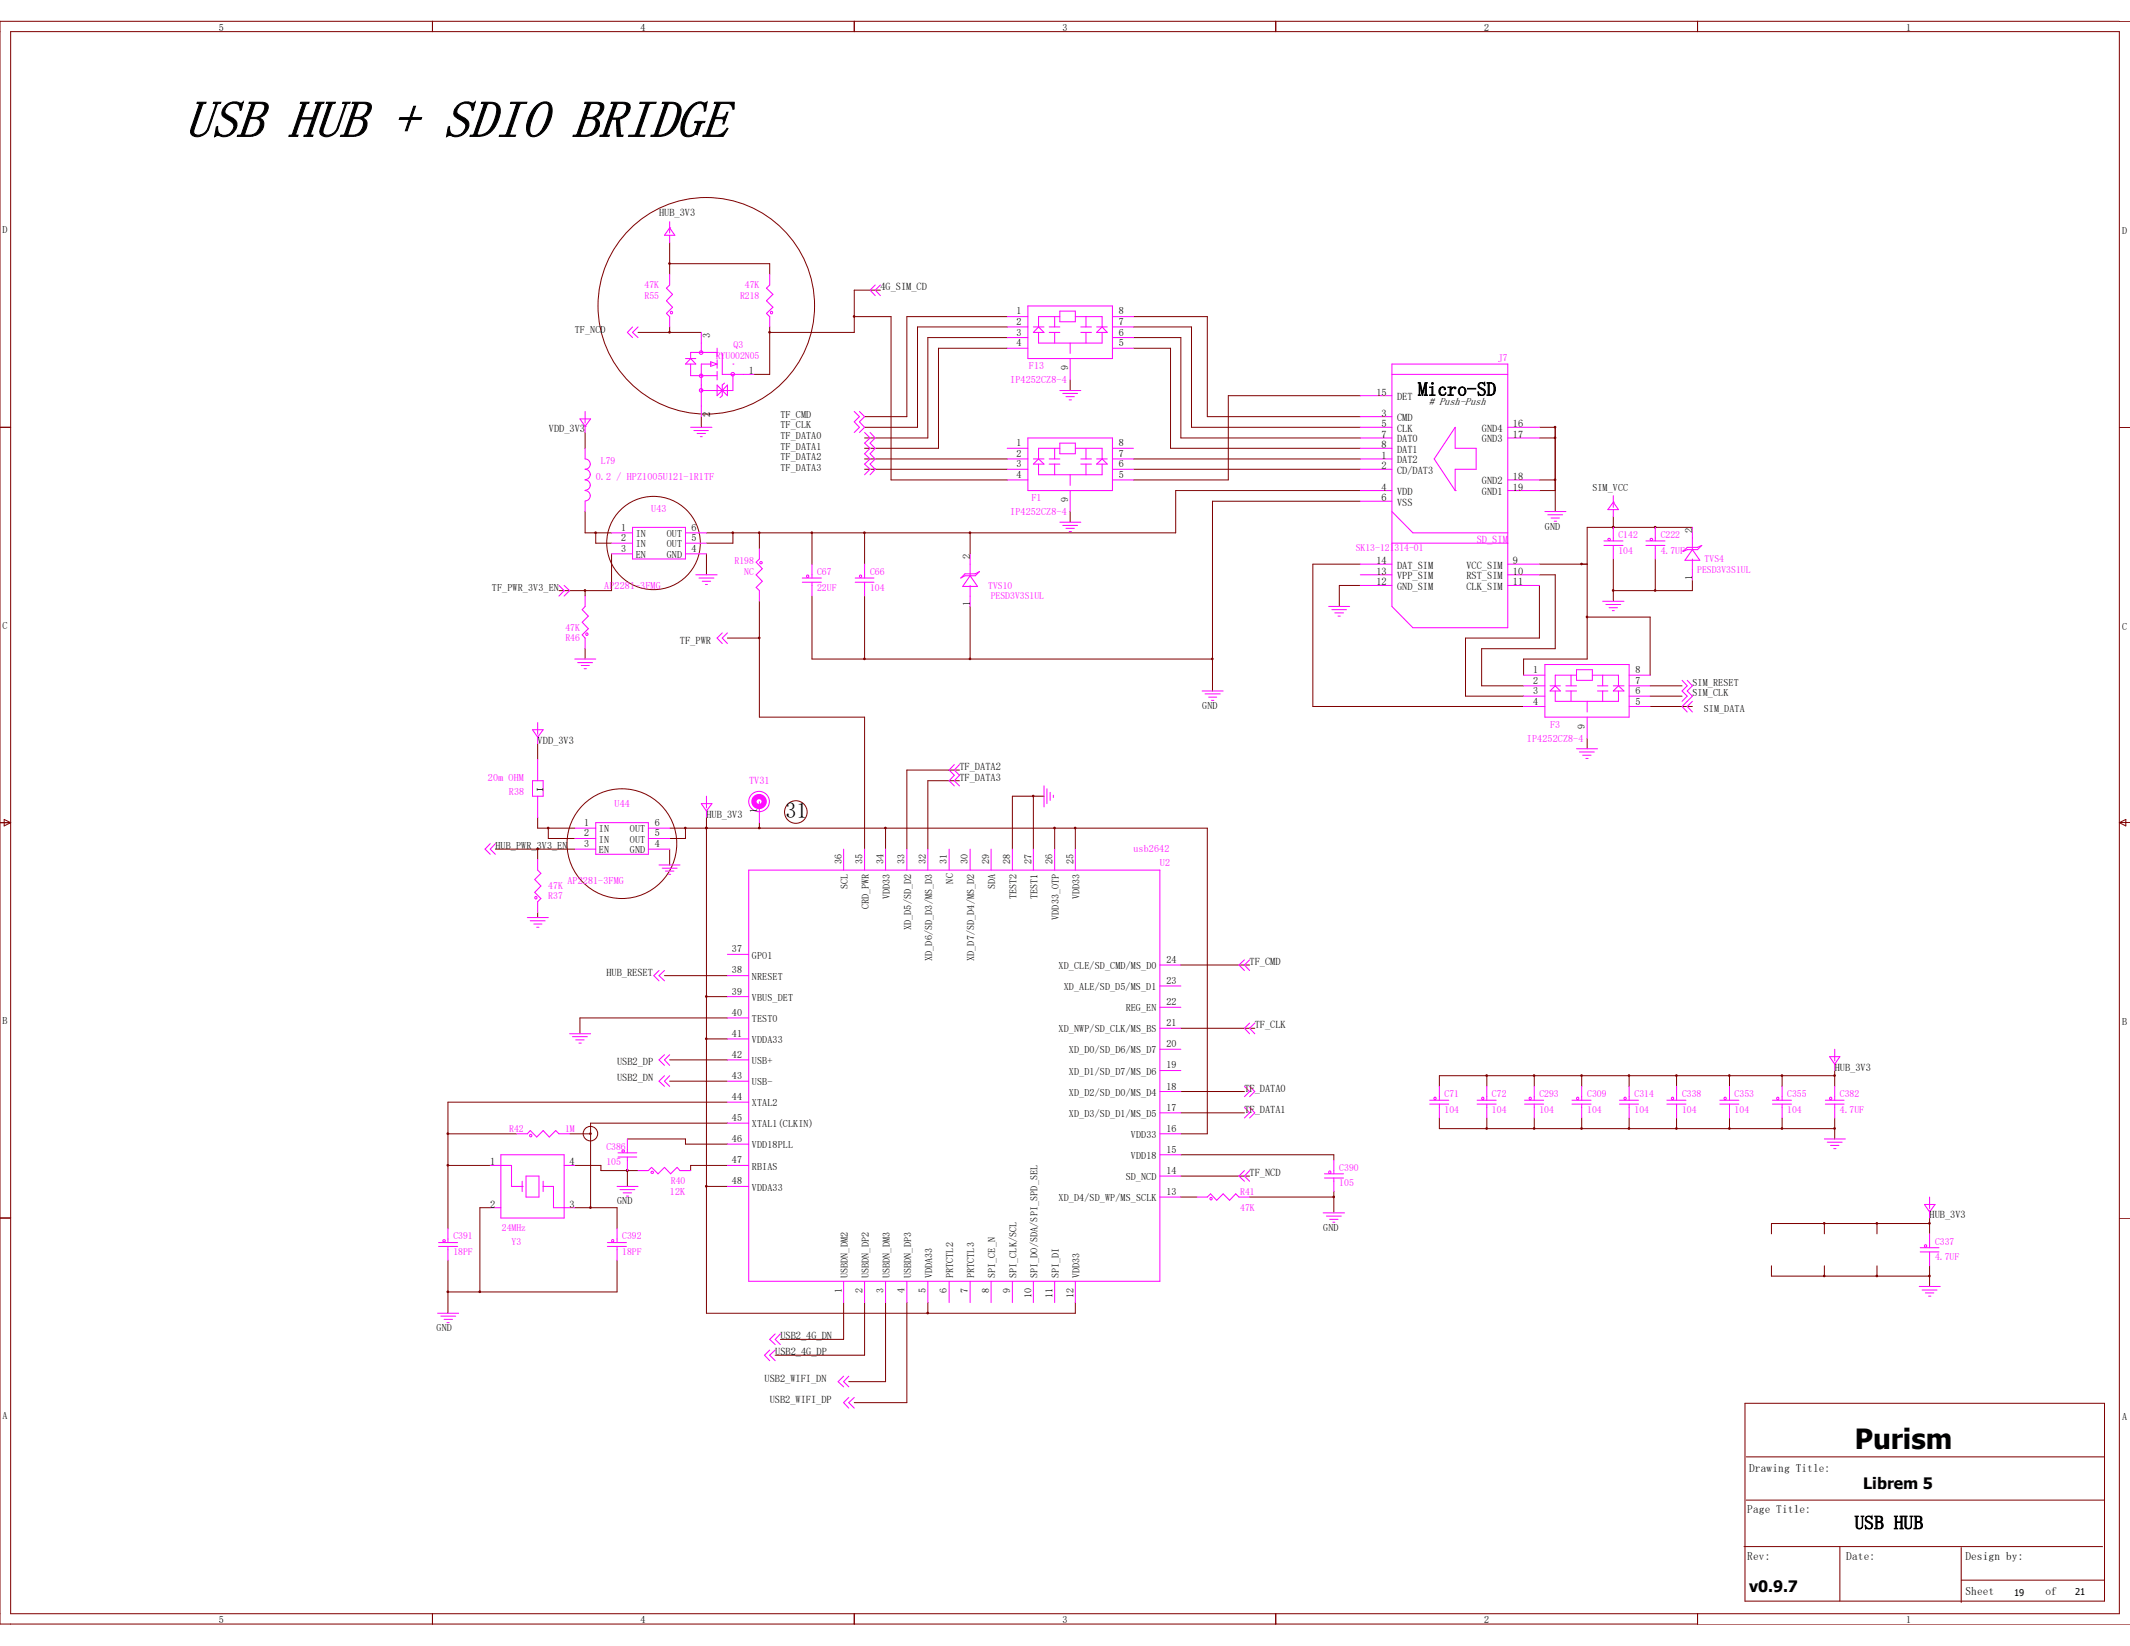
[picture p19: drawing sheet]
<svg xmlns="http://www.w3.org/2000/svg" width="279mm" height="216mm" viewBox="0 0 279 216" stroke-linecap="round" stroke-linejoin="round" font-family="sans-serif">
<defs><g id="words">
<text font-size="7.1" x="24.2" y="18">USB HUB + SDIO BRIDGE</text>
<text font-size="3.7" x="243.3" y="190.1">Purism</text>
<text font-size="2.9" x="103" y="107.2">31</text>
<g font-size="2.5">
<text x="186" y="51.9">Micro-SD</text>
<text x="243.3" y="200.6">USB HUB</text>
</g>
<g font-size="2.1">
<text x="244.4" y="195.2">Librem 5</text>
<text x="229.4" y="208.8">v0.9.7</text>
</g>
<g font-size="1.5">
<text x="229.4" y="193">Drawing Title:</text>
<text x="229.2" y="198.4">Page Title:</text>
<text x="229.2" y="204.6">Rev:</text>
<text x="242.2" y="204.6">Date:</text>
<text x="257.8" y="209.2">Sheet</text>
<text x="257.8" y="204.6">Design by:</text>
<text x="268.3" y="209.2">of</text>
</g>
<g font-size="1.4">
<text x="86.4" y="28.4">HUB_3V3</text>
<text x="115.5" y="38.1">4G_SIM_CD</text>
<text x="93.2" y="44.3" transform="rotate(-90 93.2 44.3)">3</text>
<text x="98.2" y="49.1">1</text>
<text x="180.6" y="51.9">15</text>
<text x="183.3" y="52.5">DET</text>
<text x="187.4" y="53.1"># Push-Push</text>
<text x="72" y="56.7">VDD_3V3</text>
<text x="93.2" y="54.6" transform="rotate(-90 93.2 54.6)">2</text>
<text x="181.2" y="54.7">3</text>
<text x="181.2" y="56">5</text>
<text x="181.2" y="57.4">7</text>
<text x="181.2" y="58.8">8</text>
<text x="183.3" y="55.2">CMD</text>
<text x="183.3" y="56.6">CLK</text>
<text x="183.3" y="58">DAT0</text>
<text x="183.3" y="59.4">DAT1</text>
<text x="194.4" y="58">GND3</text>
<text x="194.4" y="56.6">GND4</text>
<text x="198.5" y="57.4">17</text>
<text x="198.5" y="56">16</text>
<text x="181.2" y="60.2">1</text>
<text x="181.2" y="61.6">2</text>
<text x="181.2" y="64.3">4</text>
<text x="181.2" y="65.7">6</text>
<text x="183.3" y="60.8">DAT2</text>
<text x="183.3" y="62.1">CD/DAT3</text>
<text x="183.3" y="64.9">VDD</text>
<text x="194.4" y="63.5">GND2</text>
<text x="194.4" y="64.9">GND1</text>
<text x="198.5" y="62.9">18</text>
<text x="198.5" y="64.3">19</text>
<text x="183.3" y="66.3">VSS</text>
<text x="222" y="69.9" transform="rotate(-90 222 69.9)">2</text>
<text x="127.3" y="73.3" transform="rotate(-90 127.3 73.3)">2</text>
<text x="180.6" y="76.8">12</text>
<text x="180.6" y="75.4">13</text>
<text x="180.6" y="74">14</text>
<text x="183.3" y="77.4">GND_SIM</text>
<text x="183.3" y="76">VPP_SIM</text>
<text x="183.3" y="74.6">DAT_SIM</text>
<text x="192.4" y="74.6">VCC_SIM</text>
<text x="192.4" y="76">RST_SIM</text>
<text x="192.4" y="77.4">CLK_SIM</text>
<text x="198.5" y="74">9</text>
<text x="198.5" y="75.4">10</text>
<text x="198.5" y="76.8">11</text>
<text x="222" y="76.1" transform="rotate(-90 222 76.1)">1</text>
<text x="127.3" y="79.5" transform="rotate(-90 127.3 79.5)">1</text>
<text x="89.2" y="84.4">TF_PWR</text>
<text x="70.5" y="97.5">VDD_3V3</text>
<text x="125.9" y="101">TF_DATA2</text>
<text x="92.7" y="107.2">HUB_3V3</text>
<text x="99.3" y="106.6" transform="rotate(-90 99.3 106.6)">1</text>
<text x="125.9" y="102.4">TF_DATA3</text>
<text x="79.5" y="128">HUB_RESET</text>
<text x="163.9" y="126.6">TF_CMD</text>
<text x="164.6" y="134.9">TF_CLK</text>
<text x="80.9" y="139.7">USB2_DP</text>
<text x="80.9" y="141.8">USB2_DN</text>
<text x="163.2" y="143.2">TF_DATA0</text>
<text x="240.7" y="140.4">HUB_3V3</text>
<text x="163.2" y="146">TF_DATA1</text>
<text x="64.3" y="152.9">1</text>
<text x="74.7" y="152.9">4</text>
<text x="163.9" y="154.3">TF_NCD</text>
<text x="64.3" y="158.4">2</text>
<text x="74.7" y="158.4">3</text>
<text x="253.1" y="159.8">HUB_3V3</text>
<text x="101.7" y="177.8">USB2_4G_DP</text>
<text x="102.4" y="175.7">USB2_4G_DN</text>
<text x="100.3" y="181.2">USB2_WIFI_DN</text>
<text x="101" y="184">USB2_WIFI_DP</text>
</g>
<g font-size="1.4" fill="#f0f">
<text x="193.7" y="71.2">SD_SIM</text>
<text x="98.3" y="102.9">TV31</text>
</g>
<g font-size="1.3">
<text x="28.7" y="4">5</text>
<text x="84" y="4">4</text>
<text x="139.4" y="4">3</text>
<text x="194.7" y="4">2</text>
<text x="250" y="4">1</text>
<text x=".3" y="30.6">D</text>
<text x="278.4" y="30.7">D</text>
<text x="133.3" y="41.2">1</text>
<text x="146.8" y="41.2">8</text>
<text x="75.4" y="43.7">TF_NCD</text>
<text x="133.3" y="42.6">2</text>
<text x="133.3" y="44">3</text>
<text x="133.3" y="45.4">4</text>
<text x="146.8" y="44">6</text>
<text x="146.8" y="42.6">7</text>
<text x="146.8" y="45.4">5</text>
<text x="140.1" y="48.6" transform="rotate(-90 140.1 48.6)">9</text>
<text x="102.4" y="56.2">TF_CLK</text>
<text x="102.4" y="54.8">TF_CMD</text>
<text x="102.4" y="59">TF_DATA1</text>
<text x="102.4" y="57.6">TF_DATA0</text>
<text x="133.3" y="58.5">1</text>
<text x="133.3" y="59.9">2</text>
<text x="146.8" y="59.9">7</text>
<text x="146.8" y="58.5">8</text>
<text x="102.4" y="60.3">TF_DATA2</text>
<text x="102.4" y="61.7">TF_DATA3</text>
<text x="133.3" y="61.3">3</text>
<text x="133.3" y="62.7">4</text>
<text x="140.1" y="65.9" transform="rotate(-90 140.1 65.9)">9</text>
<text x="146.8" y="61.3">6</text>
<text x="146.8" y="62.7">5</text>
<text x="208.9" y="64.3">SIM_VCC</text>
<text x="81.5" y="69.6">1</text>
<text x="81.5" y="71">2</text>
<text x="83.4" y="70.4">IN</text>
<text x="83.4" y="71.8">IN</text>
<text x="87.5" y="71.8">OUT</text>
<text x="87.5" y="70.4">OUT</text>
<text x="90.7" y="71">5</text>
<text x="90.7" y="69.6">6</text>
<text x="202.6" y="69.5">GND</text>
<text x="64.5" y="77.5">TF_PWR_3V3_EN</text>
<text x="81.5" y="72.3">3</text>
<text x="83.4" y="73.2">EN</text>
<text x="87.5" y="73.2">GND</text>
<text x="90.7" y="72.3">4</text>
<text x=".3" y="82.5">C</text>
<text x="278.4" y="82.6">C</text>
<text x="201.1" y="88.3">1</text>
<text x="201.1" y="89.7">2</text>
<text x="214.5" y="89.7">7</text>
<text x="214.5" y="88.3">8</text>
<text x="222" y="90">SIM_RESET</text>
<text x="157.7" y="93">GND</text>
<text x="201.1" y="91">3</text>
<text x="201.1" y="92.4">4</text>
<text x="207.9" y="95.6" transform="rotate(-90 207.9 95.6)">9</text>
<text x="214.5" y="91">6</text>
<text x="214.5" y="92.4">5</text>
<text x="222" y="91.3">SIM_CLK</text>
<text x="223.5" y="93.4">SIM_DATA</text>
<text x="65" y="111.4">HUB_PWR_3V3_EN</text>
<text x="76.6" y="108.3">1</text>
<text x="76.6" y="109.7">2</text>
<text x="76.6" y="111.1">3</text>
<text x="78.6" y="109.2">IN</text>
<text x="78.6" y="110.5">IN</text>
<text x="78.6" y="111.9">EN</text>
<text x="82.6" y="111.9">GND</text>
<text x="82.6" y="110.5">OUT</text>
<text x="82.6" y="109.2">OUT</text>
<text x="85.9" y="111.1">4</text>
<text x="85.9" y="109.7">5</text>
<text x="85.9" y="108.3">6</text>
<text x="110.4" y="113.3" transform="rotate(-90 110.4 113.3)">36</text>
<text x="113.2" y="113.3" transform="rotate(-90 113.2 113.3)">35</text>
<text x="115.9" y="113.3" transform="rotate(-90 115.9 113.3)">34</text>
<text x="118.7" y="113.3" transform="rotate(-90 118.7 113.3)">33</text>
<text x="121.5" y="113.3" transform="rotate(-90 121.5 113.3)">32</text>
<text x="124.2" y="113.3" transform="rotate(-90 124.2 113.3)">31</text>
<text x="127" y="113.3" transform="rotate(-90 127 113.3)">30</text>
<text x="129.8" y="113.3" transform="rotate(-90 129.8 113.3)">29</text>
<text x="132.5" y="113.3" transform="rotate(-90 132.5 113.3)">28</text>
<text x="135.3" y="113.3" transform="rotate(-90 135.3 113.3)">27</text>
<text x="138.1" y="113.3" transform="rotate(-90 138.1 113.3)">26</text>
<text x="140.8" y="113.3" transform="rotate(-90 140.8 113.3)">25</text>
<text x="111.2" y="116.6" transform="rotate(-90 111.2 116.6)">SCL</text>
<text x="114" y="119.3" transform="rotate(-90 114 119.3)">CRD_PWR</text>
<text x="116.7" y="117.9" transform="rotate(-90 116.7 117.9)">VDD33</text>
<text x="125.1" y="115.9" transform="rotate(-90 125.1 115.9)">NC</text>
<text x="130.6" y="116.6" transform="rotate(-90 130.6 116.6)">SDA</text>
<text x="133.4" y="117.9" transform="rotate(-90 133.4 117.9)">TEST2</text>
<text x="136.1" y="117.9" transform="rotate(-90 136.1 117.9)">TEST1</text>
<text x="141.6" y="117.9" transform="rotate(-90 141.6 117.9)">VDD33</text>
<text x="96" y="124.9">37</text>
<text x="98.6" y="125.7">GPO1</text>
<text x="119.5" y="122" transform="rotate(-90 119.5 122)">XD_D5/SD_D2</text>
<text x="138.9" y="120.7" transform="rotate(-90 138.9 120.7)">VDD33_OTP</text>
<text x="96" y="127.7">38</text>
<text x="96" y="130.5">39</text>
<text x="98.6" y="128.5">NRESET</text>
<text x="98.6" y="131.3">VBUS_DET</text>
<text x="122.3" y="126.1" transform="rotate(-90 122.3 126.1)">XD_D6/SD_D3/MS_D3</text>
<text x="127.8" y="126.1" transform="rotate(-90 127.8 126.1)">XD_D7/SD_D4/MS_D2</text>
<text x="138.9" y="127.1">XD_CLE/SD_CMD/MS_D0</text>
<text x="139.5" y="129.9">XD_ALE/SD_D5/MS_D1</text>
<text x="153" y="126.3">24</text>
<text x="153" y="129.1">23</text>
<text x="153" y="131.8">22</text>
<text x=".3" y="134.3">B</text>
<text x="96" y="133.2">40</text>
<text x="96" y="136">41</text>
<text x="98.6" y="134.1">TEST0</text>
<text x="98.6" y="136.8">VDDA33</text>
<text x="138.9" y="135.4">XD_NWP/SD_CLK/MS_BS</text>
<text x="147.7" y="132.7">REG_EN</text>
<text x="153" y="134.6">21</text>
<text x="153" y="137.4">20</text>
<text x="278.4" y="134.5">B</text>
<text x="96" y="138.8">42</text>
<text x="96" y="141.5">43</text>
<text x="98.6" y="139.6">USB+</text>
<text x="98.6" y="142.4">USB-</text>
<text x="140.2" y="138.2">XD_D0/SD_D6/MS_D7</text>
<text x="140.2" y="141">XD_D1/SD_D7/MS_D6</text>
<text x="140.2" y="143.7">XD_D2/SD_D0/MS_D4</text>
<text x="153" y="140.1">19</text>
<text x="153" y="142.9">18</text>
<text x="96" y="144.3">44</text>
<text x="96" y="147">45</text>
<text x="96" y="149.8">46</text>
<text x="98.6" y="145.1">XTAL2</text>
<text x="98.6" y="147.9">XTAL1(CLKIN)</text>
<text x="140.2" y="146.5">XD_D3/SD_D1/MS_D5</text>
<text x="148.3" y="149.3">VDD33</text>
<text x="153" y="145.7">17</text>
<text x="153" y="148.4">16</text>
<text x="96" y="152.6">47</text>
<text x="96" y="155.4">48</text>
<text x="98.6" y="150.6">VDD18PLL</text>
<text x="98.6" y="153.4">RBIAS</text>
<text x="147.7" y="154.8">SD_NCD</text>
<text x="148.3" y="152">VDD18</text>
<text x="153" y="151.2">15</text>
<text x="153" y="154">14</text>
<text x="80.9" y="158">GND</text>
<text x="98.6" y="156.2">VDDA33</text>
<text x="138.9" y="157.6">XD_D4/SD_WP/MS_SCLK</text>
<text x="153" y="156.8">13</text>
<text x="173.6" y="161.5">GND</text>
<text x="111.2" y="167.7" transform="rotate(-90 111.2 167.7)">USBDN_DM2</text>
<text x="114" y="167.7" transform="rotate(-90 114 167.7)">USBDN_DP2</text>
<text x="116.7" y="167.7" transform="rotate(-90 116.7 167.7)">USBDN_DM3</text>
<text x="119.5" y="167.7" transform="rotate(-90 119.5 167.7)">USBDN_DP3</text>
<text x="122.3" y="167.7" transform="rotate(-90 122.3 167.7)">VDDA33</text>
<text x="125.1" y="167.7" transform="rotate(-90 125.1 167.7)">PRTCTL2</text>
<text x="127.8" y="167.7" transform="rotate(-90 127.8 167.7)">PRTCTL3</text>
<text x="130.6" y="167.7" transform="rotate(-90 130.6 167.7)">SPI_CE_N</text>
<text x="133.4" y="167.7" transform="rotate(-90 133.4 167.7)">SPI_CLK/SCL</text>
<text x="136.1" y="167.7" transform="rotate(-90 136.1 167.7)">SPI_DO/SDA/SPI_SPD_SEL</text>
<text x="138.9" y="167.7" transform="rotate(-90 138.9 167.7)">SPI_DI</text>
<text x="141.6" y="167.7" transform="rotate(-90 141.6 167.7)">VDD33</text>
<text x="110.4" y="169.6" transform="rotate(-90 110.4 169.6)">1</text>
<text x="113.2" y="169.6" transform="rotate(-90 113.2 169.6)">2</text>
<text x="115.9" y="169.6" transform="rotate(-90 115.9 169.6)">3</text>
<text x="118.7" y="169.6" transform="rotate(-90 118.7 169.6)">4</text>
<text x="121.5" y="169.6" transform="rotate(-90 121.5 169.6)">5</text>
<text x="124.2" y="169.6" transform="rotate(-90 124.2 169.6)">6</text>
<text x="127" y="169.6" transform="rotate(-90 127 169.6)">7</text>
<text x="129.8" y="169.6" transform="rotate(-90 129.8 169.6)">8</text>
<text x="132.5" y="169.6" transform="rotate(-90 132.5 169.6)">9</text>
<text x="135.3" y="170.3" transform="rotate(-90 135.3 170.3)">10</text>
<text x="138.1" y="170.3" transform="rotate(-90 138.1 170.3)">11</text>
<text x="140.8" y="170.3" transform="rotate(-90 140.8 170.3)">12</text>
<text x="57.3" y="174.6">GND</text>
<text x=".3" y="186.2">A</text>
<text x="278.4" y="186.3">A</text>
<text x="28.7" y="212.9">5</text>
<text x="84" y="212.9">4</text>
<text x="139.4" y="212.9">3</text>
<text x="194.7" y="212.9">2</text>
<text x="250" y="212.9">1</text>
</g>
<g font-size="1.3" fill="#f0f">
<text x="84.5" y="39.2">R55</text>
<text x="84.5" y="37.8">47K</text>
<text x="97.1" y="39.2">R218</text>
<text x="97.7" y="37.8">47K</text>
<text x="93.9" y="47">RYU002N05</text>
<text x="96.2" y="45.7">Q3</text>
<text x="196.5" y="47.3">J7</text>
<text x="132.5" y="50.2">IP4252CZ8-4</text>
<text x="135" y="48.4">F13</text>
<text x="78.1" y="62.9">0.2 / HPZ1005U121-1R1TF</text>
<text x="78.8" y="60.9">L79</text>
<text x="135.3" y="65.7">F1</text>
<text x="85.4" y="67.1">U43</text>
<text x="132.5" y="67.6">IP4252CZ8-4</text>
<text x="212.3" y="70.6">C142</text>
<text x="217.8" y="70.6">C222</text>
<text x="79.2" y="77.3">AP2281-3FMG</text>
<text x="96.4" y="74">R198</text>
<text x="97.6" y="75.4">NC</text>
<text x="107.2" y="75.4">C67</text>
<text x="107.2" y="77.5">22UF</text>
<text x="114.1" y="75.4">C66</text>
<text x="114.1" y="77.5">104</text>
<text x="129.6" y="77.2">TVS10</text>
<text x="177.8" y="72.2">SK13-121314-01</text>
<text x="212.3" y="72.6">104</text>
<text x="217.8" y="72.6">4.7UF</text>
<text x="222.6" y="75.1">PESD3V3S1UL</text>
<text x="223.6" y="73.7">TVS4</text>
<text x="74.2" y="82.7">47K</text>
<text x="130" y="78.6">PESD3V3S1UL</text>
<text x="74.2" y="84.1">R46</text>
<text x="203.3" y="95.5">F3</text>
<text x="200.3" y="97.3">IP4252CZ8-4</text>
<text x="64" y="102.4">20m OHM</text>
<text x="66.8" y="104.2">R38</text>
<text x="80.6" y="105.8">U44</text>
<text x="148.7" y="111.8">usb2642</text>
<text x="152.1" y="113.6">U2</text>
<text x="71.9" y="118">R37</text>
<text x="71.9" y="116.6">47K</text>
<text x="74.4" y="116">AP2281-3FMG</text>
<text x="189.5" y="143.8">C71</text>
<text x="195.7" y="143.8">C72</text>
<text x="201.9" y="143.8">C293</text>
<text x="208.2" y="143.8">C309</text>
<text x="214.4" y="143.8">C314</text>
<text x="220.6" y="143.8">C338</text>
<text x="227.5" y="143.8">C353</text>
<text x="234.4" y="143.8">C355</text>
<text x="241.3" y="143.8">C382</text>
<text x="66.8" y="148.4">R42</text>
<text x="74.1" y="148.4">1M</text>
<text x="189.5" y="146">104</text>
<text x="195.7" y="146">104</text>
<text x="201.9" y="146">104</text>
<text x="208.2" y="146">104</text>
<text x="214.4" y="146">104</text>
<text x="220.6" y="146">104</text>
<text x="227.5" y="146">104</text>
<text x="234.4" y="146">104</text>
<text x="241.3" y="146">4.7UF</text>
<text x="79.5" y="150.8">C386</text>
<text x="79.5" y="152.9">105</text>
<text x="88" y="155.4">R40</text>
<text x="175.7" y="153.5">C390</text>
<text x="175.7" y="155.6">105</text>
<text x="65.8" y="161.5">24MHz</text>
<text x="87.9" y="156.8">12K</text>
<text x="162.7" y="156.7">R41</text>
<text x="162.7" y="158.8">47K</text>
<text x="59.5" y="162.5">C391</text>
<text x="59.5" y="164.6">18PF</text>
<text x="67.1" y="163.2">Y3</text>
<text x="81.6" y="162.5">C392</text>
<text x="81.6" y="164.6">18PF</text>
<text x="253.8" y="163.2">C337</text>
<text x="253.8" y="165.3">4.7UF</text>
</g>
<g font-size="1.2">
<text x="264.2" y="209.3">19</text>
<text x="272.2" y="209.2">21</text>
</g>
<text font-size="1.1" x="71.2" y="103.8" transform="rotate(-90 71.2 103.8)">I</text>
</g></defs>
<g fill="none" stroke="#800000" stroke-width=".13">
<path d="M1.4 4.1h276.6v207.6h-276.6zM56.7 2.8v1.3M112.1 2.8v1.3M167.3 2.8v1.3M222.7 2.8v1.3M279.4 2.8h-279.4v210.2h279.4M87.8 31.8v4.2M87.8 34.6h13.2v1.4M115.5 38.1h-3.4v5.5h-11.1M0 56h1.4M76.8 56.7v2.1M83.7 43.6h8.3"/>
<path d="M87.8 42.9v.7M92 54.7v1.3M101 42.9v6.2h-2.1M112.1 41.5h4.8v21.4h15.2M132.1 42.9h-11.7v13.1h-7M132.1 44.3h-10.4v13.1h-8.3M132.1 41.5h-13.1v13.2h-5.6M132.1 45.7h-9v13.1h-9.7M140.4 49.8v1.4M148.7 42.9h7.6v13.1h22.1M148.7 44.3h6.2v13.1h23.5M148.7 41.5h9.7v13.2h20"/>
<path d="M148.7 45.7h4.8v13.1h24.9M178.4 51.9h-17.3v11h-12.4M201.9 56h2.1v11.1M201.9 57.4h2.1M278 56h1.4M76.8 67.1v2.8h3.4M76.8 77.5v.7M78.1 69.9v1.3h2.1M80.2 72.6v4.9h-6.9M92.7 72.6v2.8M96.1 69.9v1.3h-3.4M99.6 78.9v15.2h13.8v17.3"/>
<path d="M99.6 69.9v2.1M106.5 69.9v4.1M106.5 78.2v8.2h52.5M113.4 69.9v4.1M113.4 78.2v8.2M113.4 60.2h18.7M113.4 61.6h18.7M127.3 69.9v2.7M127.3 79.5v6.9M140.4 67.1v1.4M148.7 60.2h29.7M148.7 61.6h29.7"/>
<path d="M178.4 64.3h-24.2v5.6h-61.5M178.4 65.7h-19.4v24.9M178.4 74h-6.2v18.7h27.7M178.4 76.8h-2.7v2.7M201.9 75.4h2.1v9.7h-9.6v4.9h5.5M201.9 64.3h2.1M201.9 62.9h2.1M201.9 74h6.3M201.9 76.8v6.9h-9.7v7.6h7.7M211.6 69.2h.1M211.6 67.8v1.4M211.6 73.3v5.6"/>
<path d="M217.1 69.2h.1M217.1 73.3v4.2M222 69.2h-13.8v17.2h-8.3v2.2M222 76.1v1.4h-10.4M70.5 97.5v2.1M76.8 85.1v1.3M95.4 83.7h4.2M208.2 96.9v1.3M208.2 80.9h8.3v7.7M216.5 92.7h5.5M216.5 90h4.1M216.5 91.3h4.1"/>
<path d="M0 107.9h1.4M.6 107.5l.8 .4-.8 .4zM65 111.4h10.4M70.5 107.2v1.4h4.9M70.5 111.4v1.3M70.5 119.7v.7M71.9 108.6v1.4h3.5M87.8 111.4v2.1M87.8 108.6h70.6v40.1h-3.5M89.9 108.6v1.4h-2.1M92.7 108.6h.1M92.7 107.2v65.1h48.4v-1.4"/>
<path d="M99.6 108.6h.1M99.6 107.9v.7M116.2 108.6v2.8M125.9 102.4h-4.2v9M125.9 101h-6.9v10.4M135.6 104.4v7M136.9 104.4h-4.1v7M138.3 108.6v2.8M141.1 108.6v2.8M278 107.9h1.4M278 107.9l.8-.4v.8zM87.2 128h8.2"/>
<path d="M87.8 139h7.6M92.7 136.3h2.7M92.7 130.7h2.7M95.4 133.5h-19.3v2.1M154.9 134.9h9.7M154.9 126.6h9M0 159.8h1.4M58.8 152.9h5.5M58.8 148.7h9M64.3 158.4h-1.4v11.1M74.7 148.7h2.8M75.4 158.4h5.5v2.8"/>
<path d="M75.4 152.9h3.4v.6h4.9M82.3 153.5h.1M82.3 149.4h7.6v.7h5.5M82.3 153.5v2.1M87.8 141.8h7.6M92.7 155.6h2.7M95.4 144.6h-36.6v16.6M95.4 152.9h-4.8v.6M95.4 147.3h-17.9v11.1M154.9 151.5h20.1v.7M154.9 143.2h8.3M154.9 146h8.3"/>
<path d="M154.9 154.3h9M154.9 157h2.1M163.9 157h11.1M175 156.3v2.8M188.8 146.6v1.4h51.9M195 141.1v1.4M195 146.6v1.4M201.3 141.1v1.4M201.3 146.6v1.4M207.5 141.1v1.4M207.5 146.6v1.4M213.7 141.1v1.4"/>
<path d="M213.7 146.6v1.4M219.9 141.1v1.4M219.9 146.6v1.4M226.9 141.1v1.4M226.9 146.6v1.4M233.8 141.1v1.4M233.8 146.6v1.4M240.7 141.1h-51.9v1.4M240.7 140.4v2.1M240.7 146.6v2.8M253.1 159.8v2M278 159.8h1.4"/>
<path d="M58.8 165.3v7M80.9 165.3v4.2h-22.1M110.7 170.9v4.8h-8.3M113.4 170.9v6.9h-11.7M116.2 170.9v10.3h-4.9M119 170.9v13.1h-6.9M121.7 170.9v1.4M232.4 166v1.4h20.7M239.3 160.5v1.3M239.3 166v1.4M246.2 160.5v1.3M246.2 166v1.4"/>
<path d="M253.1 160.5h-20.7v1.3M253.1 166v2.7M228.9 184.1h47.2v25.9h-47.2zM229.1 196.8h47M229.1 191.1h47M56.7 211.7v1.3M112.1 211.7v1.3M167.3 211.7v1.3M222.7 211.7v1.3M228.8 202.9h47M241.3 202.9v7.1M257.3 207.3h18.8"/>
<path d="M257.3 203v7.2"/>
<circle cx="92.6" cy="40.1" r="14.2"/>
<circle cx="85.7" cy="71.2" r="6.1"/>
<circle cx="81.6" cy="110.7" r="7.2"/>
<circle cx="104.4" cy="106.5" r="1.48"/>
<circle cx="77.4" cy="148.7" r=".95"/>
</g>
<g fill="#800000" stroke="#800000" stroke-width=".13">
<circle cx="204" cy="56" r=".11"/>
<circle cx="204" cy="57.4" r=".11"/>
<circle cx="204" cy="62.9" r=".11"/>
<circle cx="113.4" cy="86.4" r=".11"/>
<circle cx="159" cy="86.4" r=".11"/>
<circle cx="127.2" cy="86.4" r=".11"/>
<circle cx="211.6" cy="69.2" r=".11"/>
<circle cx="211.6" cy="77.4" r=".11"/>
<circle cx="217.1" cy="77.4" r=".11"/>
<circle cx="113.4" cy="69.9" r=".11"/>
<circle cx="127.2" cy="69.9" r=".11"/>
<circle cx="106.5" cy="69.9" r=".11"/>
<circle cx="207.5" cy="74" r=".11"/>
<circle cx="208.2" cy="80.9" r=".11"/>
<circle cx="217.1" cy="69.2" r=".11"/>
<circle cx="99.6" cy="69.9" r=".11"/>
<circle cx="246.2" cy="167.4" r=".11"/>
<circle cx="239.3" cy="167.4" r=".11"/>
<circle cx="253.1" cy="167.4" r=".11"/>
<circle cx="246.2" cy="160.5" r=".11"/>
<circle cx="239.3" cy="160.5" r=".11"/>
<circle cx="253.1" cy="160.5" r=".11"/>
<circle cx="62.9" cy="169.4" r=".11"/>
<circle cx="58.7" cy="169.4" r=".11"/>
<circle cx="58.7" cy="152.8" r=".11"/>
<circle cx="58.7" cy="148.7" r=".11"/>
<circle cx="92.6" cy="136.3" r=".11"/>
<circle cx="92.6" cy="108.6" r=".11"/>
<circle cx="116.1" cy="108.6" r=".11"/>
<circle cx="141" cy="108.6" r=".11"/>
<circle cx="92.6" cy="155.6" r=".11"/>
<circle cx="121.7" cy="172.2" r=".11"/>
<circle cx="92.6" cy="130.7" r=".11"/>
<circle cx="174.9" cy="157" r=".11"/>
<circle cx="195" cy="148" r=".11"/>
<circle cx="201.2" cy="148" r=".11"/>
<circle cx="233.7" cy="148" r=".11"/>
<circle cx="226.8" cy="148" r=".11"/>
<circle cx="219.9" cy="148" r=".11"/>
<circle cx="213.7" cy="148" r=".11"/>
<circle cx="207.5" cy="148" r=".11"/>
<circle cx="240.6" cy="148" r=".11"/>
<circle cx="233.7" cy="141.1" r=".11"/>
<circle cx="226.8" cy="141.1" r=".11"/>
<circle cx="219.9" cy="141.1" r=".11"/>
<circle cx="213.7" cy="141.1" r=".11"/>
<circle cx="207.5" cy="141.1" r=".11"/>
<circle cx="201.2" cy="141.1" r=".11"/>
<circle cx="195" cy="141.1" r=".11"/>
<circle cx="240.6" cy="141.1" r=".11"/>
<circle cx="82.3" cy="153.5" r=".11"/>
<circle cx="99.6" cy="83.7" r=".11"/>
<circle cx="96.1" cy="69.9" r=".11"/>
<circle cx="78.1" cy="69.9" r=".11"/>
<circle cx="76.7" cy="77.4" r=".11"/>
<circle cx="71.9" cy="108.6" r=".11"/>
<circle cx="89.9" cy="108.6" r=".11"/>
<circle cx="70.5" cy="111.4" r=".11"/>
<circle cx="87.8" cy="34.6" r=".11"/>
<circle cx="87.8" cy="43.6" r=".11"/>
<circle cx="100.9" cy="43.6" r=".11"/>
<circle cx="77.4" cy="148.7" r=".11"/>
<circle cx="77.4" cy="158.4" r=".11"/>
<circle cx="99.6" cy="108.6" r=".11"/>
<circle cx="112" cy="41.5" r=".11"/>
<circle cx="135.5" cy="104.4" r=".11"/>
<circle cx="138.3" cy="108.6" r=".11"/>
</g>
<g fill="none" stroke="#f0f" stroke-width=".13">
<path d="M87.8 29.9h.1M87.8 36v1.4l-.4 .4 .8 .8-.8 .9 .8 .8-.8 .8 .4 .4v1.4M87.8 29.1v1.5M87.8 30.9v.9M87.8 29.9l.7 1h-1.3zM101 36v1.4l-.5 .4 .9 .8-.9 .9 .9 .8-.9 .8 .5 .4v1.4M114.8 37.4l-.7 .7 .7 .7M115.5 37.4l-.7 .7 .7 .7M76.1 54.9h1.4l-.7 1zM76.8 58.8v1.4a.68 .68 0 0 1 .6 .7 .68 .68 0 0 1-.6 .7 .68 .68 0 0 1 .6 .7M76.8 55.9h.1M76.8 54v1.5"/>
<path d="M76.8 55.8v.9M83 42.9l-.7 .7 .7 .7M83.7 42.9l-.7 .7 .7 .7M89.9 47h1.4M90.6 47l.7 .8h-1.4zM90.6 56h2.8M90.6 47.8v1.5h3.5M91 56.5h1.9M91.4 56.9h1.1M91.9 57.3h.2M92 43.6v2.6M93.2 47.5l.9 .3-.9 .2z"/>
<path d="M93.4 47.8h-1.4v6.9M94.1 45.7v1.1M94.1 47.2v1.1M94.1 48.7v1.1M94.1 50.5l.6 .7-.6 .7zM94.1 46.2h-3.5v.8M94.7 46.4v2.7h4.2M95 50.2l-.3 .3v1.4l-.3 .3M95.4 50.5v1.4l-.7-.7zM96.1 47.8h.1M96.1 49.1v2.1h-4.1M112.1 54l.6 .7-.6 .6 .6 .7-.6 .7"/>
<path d="M112.7 54l.7 .7-.7 .6 .7 .7-.7 .7M113.4 56.7l.7 .7-.7 .7 .7 .7-.7 .7 .7 .7-.7 .7 .7 .7-.7 .7M114.1 56.7l.7 .7-.7 .7 .7 .7-.7 .7 .7 .7-.7 .7 .7 .7-.7 .7M132.1 58.8h2.7M132.1 42.9h2.7M132.1 41.5h2.7M132.1 44.3h2.7M132.1 45.7h2.7M134.8 57.4h11.1v6.9h-11.1zM134.8 40.1h11.1v6.9h-11.1zM135.6 42.9h1.3M136.2 43.6v1.4h8.4v-1.4"/>
<path d="M136.2 42.9l.7 .7h-1.3zM137.6 42.9h1.4M137.6 43.6h1.4M138.3 41.5v1.4M138.3 43.6v1.4M138.3 58.8v1.4M139 58.8h-2.8v1.4M139 40.8h2.1v1.4h-2.1zM139 58.1h2.1v1.4h-2.1zM139 41.5h-2.8v1.4M139 51.2h2.8M139.4 51.6h2"/>
<path d="M139.8 52h1.1M140.3 52.5h.2M140.4 45v1.4M140.4 47v2.8M141.1 58.8h3.5v1.4M141.1 41.5h3.5v1.4M141.8 42.9h1.4M141.8 43.6h1.4M142.5 41.5v1.4M142.5 43.6v1.4M142.5 58.8v1.4M143.8 42.9h1.4"/>
<path d="M143.8 43.6l.8-.7 .6 .7zM145.9 58.8h2.8M145.9 42.9h2.8M145.9 41.5h2.8M145.9 44.3h2.8M145.9 45.7h2.8M178.4 58.8h4.2M178.4 54.7h4.2M178.4 56h4.2M178.4 57.4h4.2M178.4 51.9h4.2M182.6 47.8h15.2v34.5h-12.5l-2.7-2.8z"/>
<path d="M182.6 49.1h15.2M190.9 56v2.8h2.7v2.8h-2.7v2.7l-2.8-4.1zM197.8 56h4.1M197.8 57.4h4.1M73.3 76.8l.7 .7-.7 .7M74 76.8l.7 .7-.7 .7M76.8 78.2v1.3l-.4 .5 .8 .8-.8 .8 .8 .9-.8 .8 .4 .4v1.4M76.8 65.7v1.4M77.4 62.2a.76 .76 0 0 1-.6 .7 .68 .68 0 0 1 .6 .8M77.4 63.6a.76 .76 0 0 1-.6 .7 .68 .68 0 0 1 .6 .7 .68 .68 0 0 1-.6 .7M80.2 71.2h2.8M80.2 69.9h2.8"/>
<path d="M80.2 72.6h2.8M83 69.2h6.9v4.1h-6.9zM89.9 71.2h2.8M89.9 69.9h2.8M89.9 72.6h2.8M91.3 75.4h2.8M91.7 75.8h1.9M92.1 76.2h1.1M92.5 76.7h.3M99.6 72v1.3l-.4 .4 .8 .9-.8 .8 .8 .8-.8 .8 .4 .5v1.4M99.7 73.7h.2v.2h-.2zM105.2 76.4h2.5"/>
<path d="M105.2 75.8h2.5M106.5 74v1.8M106.5 76.4v1.8M112.2 76.4h2.4M112.2 75.8h2.4M113.4 74v1.8M113.4 76.4v1.8M126.6 75.3h1.3l.6-.3-.6 .5h-1.3l-.6 .3zM127.3 75.5h.1M127.3 72.6v2.8M127.3 76.8v2.7M127.3 75.5l.9 1.4h-1.9z"/>
<path d="M132.1 61.6h2.7M132.1 60.2h2.7M132.1 62.9h2.7M135.6 60.2h1.3M135.6 60.9l.6-.7 .7 .7zM136.2 60.9v1.4h8.4v-1.4M137.6 60.2h1.4M137.6 60.9h1.4M138.3 60.9v1.4M139 68.5h2.8M139.4 68.9h2M139.8 69.3h1.1"/>
<path d="M140.3 69.7h.2M140.4 62.3v1.4M140.4 64.3v2.8M141.8 60.2h1.4M141.8 60.9h1.4M142.5 60.9v1.4M143.8 60.2h1.4M143.8 60.9l.8-.7 .6 .7zM145.9 61.6h2.8M145.9 60.2h2.8M145.9 62.9h2.8M174.3 79.5h2.7"/>
<path d="M174.7 80h1.9M178.4 61.6h4.2M178.4 60.2h4.2M178.4 64.3h4.2M178.4 65.7h4.2M178.4 74h4.2M178.4 75.4h4.2M178.4 76.8h4.2M182.6 71.2h15.2M182.6 67.1l2.7 2.8h12.5M190.9 64.3h.1M197.8 64.3h4.1"/>
<path d="M197.8 62.9h4.1M197.8 74h4.1M197.8 75.4h4.1M197.8 76.8h4.1M202.6 67.1h2.8M203 67.5h2M203.5 67.9h1.1M203.9 68.4h.3M210.2 78.9h2.8M210.4 71.5h2.5M210.4 71h2.5M210.7 79.3h1.9"/>
<path d="M211 70.7h.2v.2h-.2zM211.1 79.7h1.1M211.6 65.9h.1M211.6 65v1.5M211.6 66.8v1M211.6 69.2v1.8M211.6 71.5v1.8M211.6 65.9l.7 .9h-1.4zM215.9 71.5h2.5M215.9 71h2.5M216.5 70.7h.2v.2h-.2zM217.1 69.2v1.8"/>
<path d="M217.1 71.5v1.8M221.3 71.8h1.4l.5-.3-.5 .6h-1.4l-.5 .2zM222 72.1h.1M222 69.2v2.8M222 73.3v2.8M222 72.1l1 1.4h-2zM69.8 95.7h1.4l-.7 1zM70.5 96.7h.1M70.5 94.8v1.5M70.5 96.6v.9M70.5 99.6v2.8M75.4 86.4h2.7"/>
<path d="M75.8 86.9h1.9M76.2 87.3h1.1M76.6 87.7h.3M94.7 83l-.6 .7 .6 .7M95.4 83l-.7 .7 .7 .7M157.7 90.6h2.7M158.1 91h2M158.5 91.4h1.1M158.9 91.9h.3M175.1 80.4h1.1M175.5 80.8h.3M199.9 90h2.7"/>
<path d="M199.9 88.6h2.7M199.9 91.3h2.7M199.9 92.7h2.7M202.6 87.2h11.1v6.9h-11.1zM203.3 90h1.4M203.3 90.6l.7-.6 .7 .6zM204 90.6v1.4h8.3v-1.4M205.4 90h1.4M205.4 90.6h1.4M206.1 88.6v1.4M206.1 90.6v1.4M206.8 87.8h2.1v1.4h-2.1z"/>
<path d="M206.8 88.6h-2.8v1.4M206.8 98.2h2.7M207.2 98.6h1.9M207.6 99.1h1.1M208 99.5h.3M208.2 92v1.4M208.2 94.1v2.8M208.9 88.6h3.4v1.4M209.5 90h1.4M209.5 90.6h1.4M210.2 88.6v1.4M210.2 90.6v1.4"/>
<path d="M211.5 80.1h.3M211.6 90h1.4M211.6 90.6l.7-.6 .7 .6zM213.7 90h2.8M213.7 88.6h2.8M213.7 91.3h2.8M213.7 92.7h2.8M220.6 89.2l.7 .8-.7 .6 .7 .7-.7 .7M221.3 89.2l.7 .8-.7 .6 .7 .7-1.4 1.4 .7 .7M222 92l-.7 .7 .7 .7M64.3 110.7l-.7 .7 .7 .7M65 110.7l-.7 .7 .7 .7"/>
<path d="M69.8 102.4h1.4v2h-1.4zM70.5 112.7v1.4l.5 .5-.9 .8 .9 .8-.9 .9 .9 .8-.5 .4v1.4M70.5 104.4v2.8M75.4 108.6h2.7M75.4 110h2.7M75.4 111.4h2.7M78.1 107.9h6.9v4.2h-6.9zM85 108.6h2.8M85 110h2.8M85 111.4h2.8M86.4 113.5h2.8M86.9 113.9h1.9"/>
<path d="M87.3 114.3h1.1M87.7 114.7h.3M92 105.4h1.4l-.7 1zM92.7 106.4h.1M92.7 104.4v1.6M92.7 106.3v.9M98.2 114.1h53.9v54h-53.9zM99.6 105.2v2.7M110.7 111.4v2.7M113.4 111.4v2.7M116.2 111.4v2.7M119 111.4v2.7"/>
<path d="M121.7 111.4v2.7M124.5 111.4v2.7M125.2 100.3l-.7 .7 .7 .7-.7 .7 .7 .7M125.9 100.3l-.7 .7 .7 .7-.7 .7 .7 .7M127.3 111.4v2.7M130 111.4v2.7M132.8 111.4v2.7M135.6 111.4v2.7M136.9 103.1v2.7M137.3 103.5v1.9M137.8 103.9v1.1M138.2 104.3v.3"/>
<path d="M138.3 111.4v2.7M141.1 111.4v2.7M69.2 120.4h2.7M69.6 120.8h1.9M70 121.2h1.1M70.4 121.6h.3M74.7 135.6h2.8M75.1 136h1.9M75.5 136.4h1.1M75.9 136.8h.3M86.4 127.3l-.6 .7 .6 .7M87.2 138.3l-.8 .7 .8 .7"/>
<path d="M87.2 127.3l-.8 .7 .8 .7M87.8 138.3l-.6 .7 .6 .7M95.4 125.2h2.8M95.4 128h2.8M95.4 130.7h2.8M95.4 133.5h2.8M95.4 136.3h2.8M95.4 139h2.8M152.1 126.6h2.8M152.1 129.3h2.8M152.1 132.1h2.8M152.1 134.9h2.8"/>
<path d="M152.1 137.6h2.8M163.2 125.9l-.7 .7 .7 .7M163.9 134.2l-.7 .7 .7 .7M163.9 125.9l-.7 .7 .7 .7M164.6 134.2l-.7 .7 .7 .7M240 138.6h1.3l-.6 1zM240.7 139.6h.1M240.7 137.6v1.5M240.7 139.4v1M64.3 152.9h2.8v2.7h1.4M64.3 158.4h1.4M65.7 151.5h8.3v8.3h-8.3z"/>
<path d="M67.8 148.7h1.4l.4-.4 .8 .8 .8-.8 .9 .8 .8-.8 .4 .4h1.4M68.5 155.6h.1M68.5 154.9v1.4M69 154.3h1.7v2.7h-1.7zM71.2 155.6h.1M71.2 154.9v1.4M71.2 155.6h1.4v2.8h2.8M74 152.9h1.4M80.9 155.6h2.8M81.1 151.8h2.4M81.1 151.2h2.4M81.3 156h2"/>
<path d="M81.6 150.9h.3v.2h-.3zM81.7 156.5h1.1M82.2 156.9h.3M82.3 149.4v1.8M82.3 151.8v1.7M83.7 153.5h1.3l.5-.4 .8 .9 .9-.9 .8 .9 .8-.9 .4 .4h1.4M85.4 153.7h.3v.2h-.3zM87.2 141.1l-.8 .7 .8 .7M87.8 141.1l-.6 .7 .6 .7M95.4 155.6h2.8M95.4 152.9h2.8M95.4 141.8h2.8"/>
<path d="M95.4 144.6h2.8M95.4 147.3h2.8M95.4 150.1h2.8M152.1 151.5h2.8M152.1 154.3h2.8M152.1 157h2.8M152.1 140.4h2.8M152.1 143.2h2.8M152.1 146h2.8M152.1 148.7h2.8M157 157h1.4l.4-.4 .8 .8 .8-.8 .9 .8 .8-.8 .4 .4h1.4M163.2 142.5l.7 .7-.7 .6"/>
<path d="M163.2 145.2l.7 .8-.7 .6M163.2 153.5l-.7 .8 .7 .6M163.9 142.5l.7 .7-.7 .6M163.9 145.2l.7 .8-.7 .6M163.9 153.5l-.7 .8 .7 .6M173.6 159.1h2.8M173.7 154.5h2.5M173.7 154h2.5M174 159.5h1.9M174.4 159.9h1.1M175 152.2v1.8M175 154.5v1.8"/>
<path d="M187.5 144.8h2.5M187.5 144.3h2.5M188.8 142.5v1.8M188.8 144.8v1.8M193.8 144.8h2.5M193.8 144.3h2.5M195 142.5v1.8M195 144.8v1.8M200 144.8h2.5M200 144.3h2.5M201.3 142.5v1.8M201.3 144.8v1.8"/>
<path d="M206.2 144.8h2.5M206.2 144.3h2.5M207.5 142.5v1.8M207.5 144.8v1.8M212.4 144.8h2.5M212.4 144.3h2.5M213.7 142.5v1.8M213.7 144.8v1.8M218.7 144.8h2.4M218.7 144.3h2.4M219.9 142.5v1.8M219.9 144.8v1.8"/>
<path d="M225.6 144.8h2.5M225.6 144.3h2.5M226.9 142.5v1.8M226.9 144.8v1.8M232.5 144.8h2.5M232.5 144.3h2.5M233.8 142.5v1.8M233.8 144.8v1.8M239.3 149.4h2.8M239.4 144.8h2.5M239.4 144.3h2.5M239.7 149.8h1.9"/>
<path d="M240.1 150.2h1.1M240.5 150.7h.3M240.7 142.5v1.8M240.7 144.8v1.8M252.4 158h1.4l-.7 1zM253.1 159h.1M253.1 157v1.5M253.1 158.8v1M57.4 172.3h2.8M57.5 163.5h2.5M57.5 163h2.5M57.8 172.6h2"/>
<path d="M58.1 162.6h.3v.3h-.3zM58.3 173.1h1.1M58.6 173.5h.3M58.8 161.2v1.8M58.8 163.5v1.8M79.7 163.5h2.5M79.7 163h2.5M80.9 161.2v1.8M80.9 163.5v1.8M101 177.1l-.7 .7 .7 .7M101.7 175l-.7 .7 .7 .7M101.7 177.1l-.7 .7 .7 .7"/>
<path d="M102.4 175l-.7 .7 .7 .7M110.7 168.1v2.8M113.4 168.1v2.8M116.2 168.1v2.8M119 168.1v2.8M121.7 168.1v2.8M124.5 168.1v2.8M127.3 168.1v2.8M130 168.1v2.8M132.8 168.1v2.8M135.6 168.1v2.8M138.3 168.1v2.8"/>
<path d="M141.1 168.1v2.8M174.8 160.3h.3M251.8 168.7h2.7M251.9 164.2h2.4M251.9 163.7h2.4M252.1 169.2h2M252.6 169.6h1.1M253 170h.3M253.1 161.8v1.9M253.1 164.2v1.8M110.7 180.5l-.8 .7 .8 .7M111.3 180.5l-.6 .7 .6 .7"/>
<path d="M111.3 183.3l-.6 .7 .6 .7M112.1 183.3l-.8 .7 .8 .7"/>
<circle cx="88.1" cy="41" r=".16"/>
<circle cx="92" cy="49.3" r=".23"/>
<circle cx="92" cy="46.2" r=".23"/>
<circle cx="92" cy="51.2" r=".23"/>
<circle cx="96.1" cy="49.1" r=".23"/>
<circle cx="101.2" cy="41" r=".16"/>
<circle cx="105.9" cy="75.6" r=".16"/>
<circle cx="112.9" cy="75.6" r=".16"/>
<circle cx="77" cy="83.2" r=".16"/>
<circle cx="70.3" cy="117.7" r=".16"/>
<circle cx="99.6" cy="105.1" r="1.34"/>
<circle cx="69.6" cy="148.9" r=".16"/>
<circle cx="158.8" cy="157.2" r=".16"/>
<circle cx="174.4" cy="153.7" r=".16"/>
<circle cx="188.2" cy="144.1" r=".16"/>
<circle cx="194.5" cy="144.1" r=".16"/>
<circle cx="200.7" cy="144.1" r=".16"/>
<circle cx="206.9" cy="144.1" r=".16"/>
<circle cx="213.2" cy="144.1" r=".16"/>
<circle cx="219.4" cy="144.1" r=".16"/>
<circle cx="226.3" cy="144.1" r=".16"/>
<circle cx="233.2" cy="144.1" r=".16"/>
<circle cx="240.1" cy="144.1" r=".16"/>
<circle cx="80.4" cy="162.7" r=".16"/>
<circle cx="252.6" cy="163.4" r=".16"/>
</g>
<circle cx="99.6" cy="105.1" r=".67" fill="none" stroke="#f0f" stroke-width=".68"/>
<use href="#words"/>
</svg>
